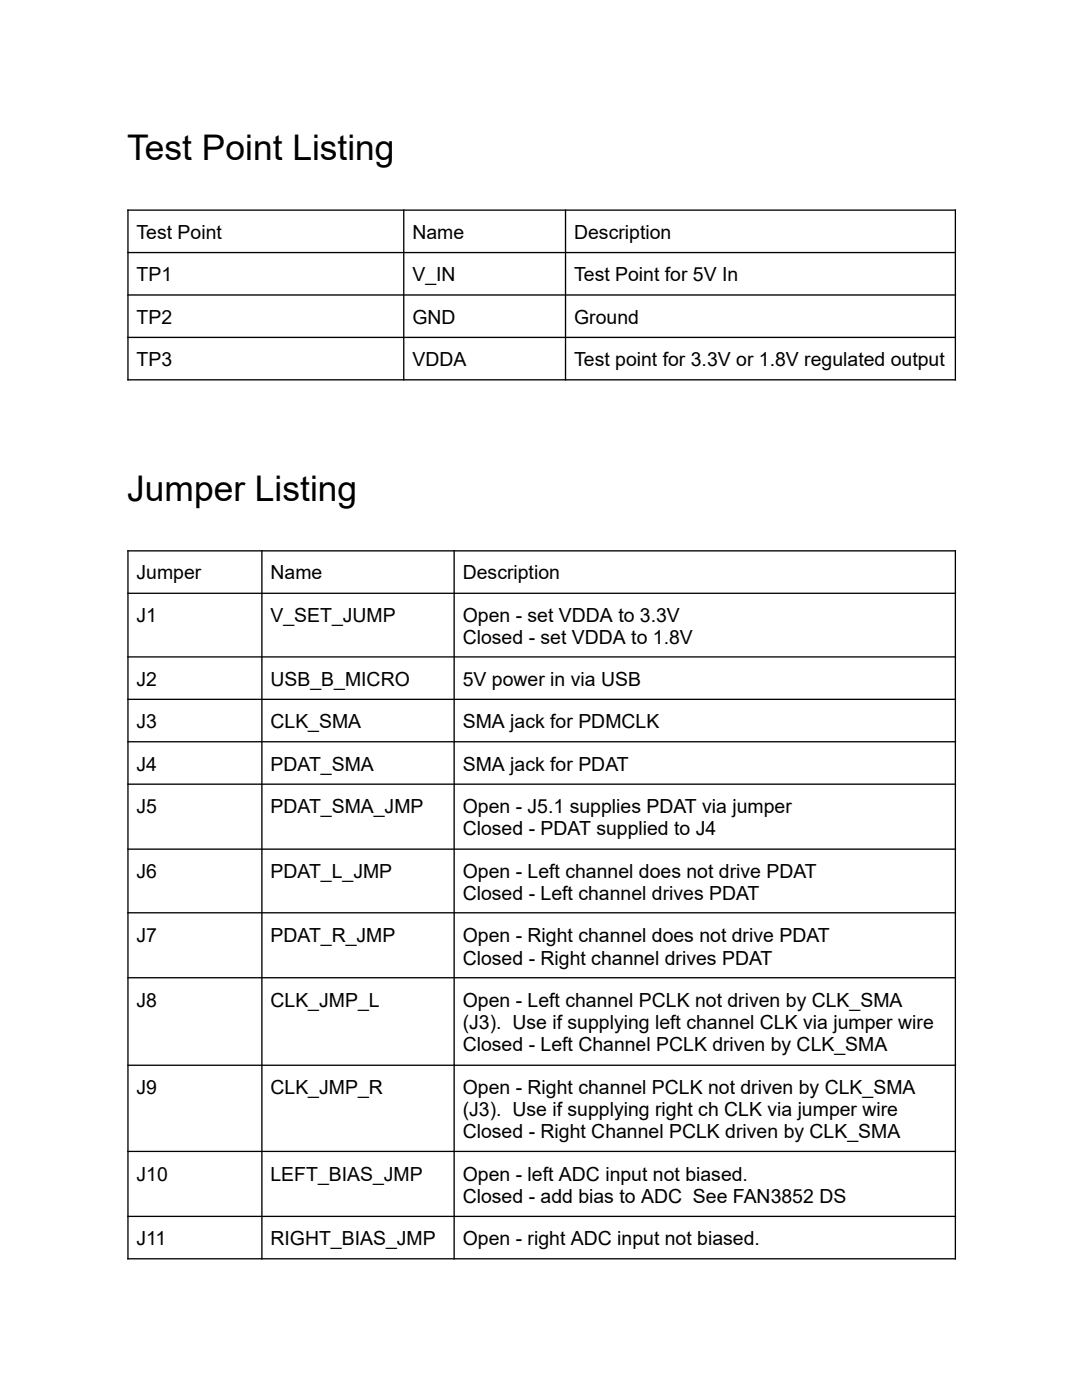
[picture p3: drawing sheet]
<svg xmlns="http://www.w3.org/2000/svg" width="216mm" height="279mm" viewBox="0 0 216 279" stroke-linecap="round" stroke-linejoin="round" font-family="sans-serif">
<defs><g id="words">
<g font-size="7.1">
<text x="25.4" y="32">Test Point Listing</text>
<text x="25.4" y="99.9">Jumper Listing</text>
</g>
<g font-size="3.9">
<text x="27.3" y="47.7">Test Point</text>
<text x="82.3" y="47.7">Name</text>
<text x="114.6" y="47.7">Description</text>
<text x="27.3" y="56.2">TP1</text>
<text x="82.3" y="56.2">V_IN</text>
<text x="114.6" y="56.2">Test Point for 5V In</text>
<text x="27.3" y="64.6">TP2</text>
<text x="82.3" y="64.6">GND</text>
<text x="114.6" y="64.6">Ground</text>
<text x="27.3" y="73">TP3</text>
<text x="82.3" y="73">VDDA</text>
<text x="114.6" y="73">Test point for 3.3V or 1.8V regulated output</text>
<text x="27.3" y="115.6">Jumper</text>
<text x="54" y="115.6">Name</text>
<text x="92.3" y="115.6">Description</text>
<text x="27.3" y="124.1">J1</text>
<text x="54" y="124.1">V_SET_JUMP</text>
<text x="92.3" y="124.1">Open - set VDDA to 3.3V</text>
<text x="92.3" y="128.5">Closed - set VDDA to 1.8V</text>
<text x="27.3" y="136.9">J2</text>
<text x="54" y="136.9">USB_B_MICRO</text>
<text x="92.3" y="136.9">5V power in via USB</text>
<text x="27.3" y="145.4">J3</text>
<text x="54" y="145.4">CLK_SMA</text>
<text x="92.3" y="145.4">SMA jack for PDMCLK</text>
<text x="27.3" y="153.8">J4</text>
<text x="54" y="153.8">PDAT_SMA</text>
<text x="92.3" y="153.8">SMA jack for PDAT</text>
<text x="27.3" y="162.2">J5</text>
<text x="54" y="162.2">PDAT_SMA_JMP</text>
<text x="92.3" y="162.2">Open - J5.1 supplies PDAT via jumper</text>
<text x="92.3" y="166.7">Closed - PDAT supplied to J4</text>
<text x="27.3" y="175.1">J6</text>
<text x="54" y="175.1">PDAT_L_JMP</text>
<text x="92.3" y="175.1">Open - Left channel does not drive PDAT</text>
<text x="92.3" y="179.6">Closed - Left channel drives PDAT</text>
<text x="27.3" y="188">J7</text>
<text x="54" y="188">PDAT_R_JMP</text>
<text x="92.3" y="188">Open - Right channel does not drive PDAT</text>
<text x="92.3" y="192.5">Closed - Right channel drives PDAT</text>
<text x="27.3" y="200.9">J8</text>
<text x="54" y="200.9">CLK_JMP_L</text>
<text x="92.3" y="200.9">Open - Left channel PCLK not driven by CLK_SMA</text>
<text x="92.3" y="205.4">(J3). Use if supplying left channel CLK via jumper wire</text>
<text x="92.3" y="209.8">Closed - Left Channel PCLK driven by CLK_SMA</text>
<text x="27.3" y="218.3">J9</text>
<text x="54" y="218.3">CLK_JMP_R</text>
<text x="92.3" y="218.3">Open - Right channel PCLK not driven by CLK_SMA</text>
<text x="92.3" y="222.7">(J3). Use if supplying right ch CLK via jumper wire</text>
<text x="92.3" y="227.2">Closed - Right Channel PCLK driven by CLK_SMA</text>
<text x="27.3" y="235.6">J10</text>
<text x="54" y="235.6">LEFT_BIAS_JMP</text>
<text x="92.3" y="235.6">Open - left ADC input not biased.</text>
<text x="92.3" y="240.1">Closed - add bias to ADC See FAN3852 DS</text>
<text x="27.3" y="248.5">J11</text>
<text x="54" y="248.5">RIGHT_BIAS_JMP</text>
<text x="92.3" y="248.5">Open - right ADC input not biased.</text>
</g>
</g></defs>
<g fill="none" stroke="#000" stroke-width=".26">
<path d="M25.4 41.9h165.4M25.4 50.4h165.4M25.4 58.9h165.4M25.5 41.8v34.1M80.6 41.8v34.1M112.8 41.8v34.1M190.6 41.8v34.1M25.4 67.3h165.4M25.4 75.8h165.4M25.4 109.9h165.4M25.4 118.4h165.4M25.5 109.8v141.6"/>
<path d="M52.3 109.8v141.6M90.6 109.8v141.6M190.6 109.8v141.6M25.4 131.1h165.4M25.4 139.6h165.4M25.4 148h165.4M25.4 156.5h165.4M25.4 169.5h165.4M25.4 182.2h165.4M25.4 195.1h165.4M25.4 212.6h165.4M25.4 229.8h165.4"/>
<path d="M25.4 242.8h165.4M25.4 251.2h165.4"/>
</g>
<use href="#words"/>
</svg>
